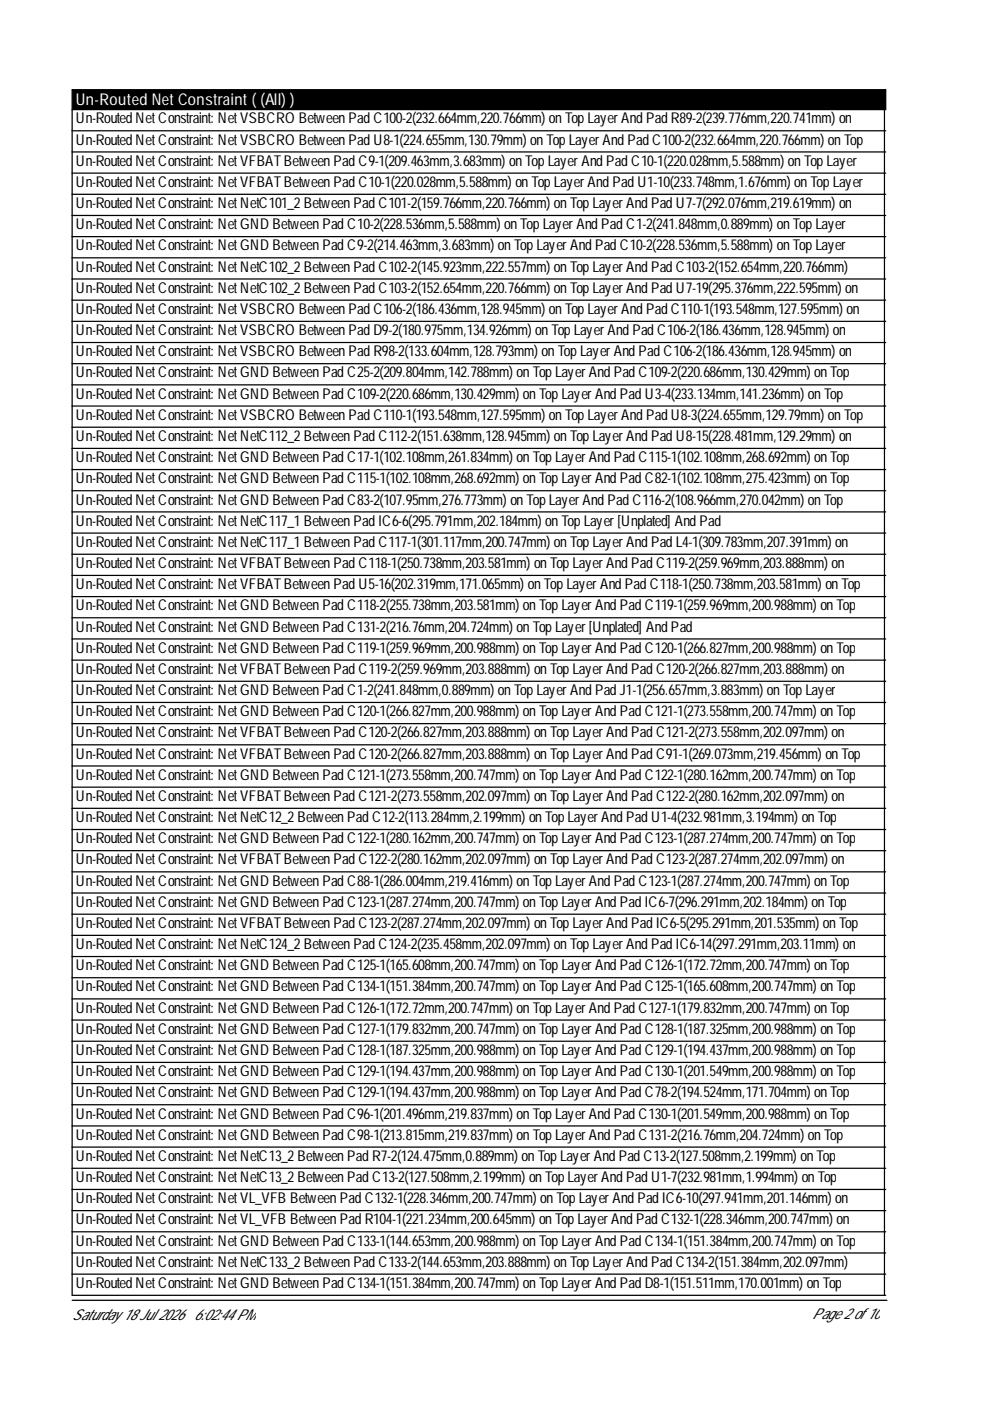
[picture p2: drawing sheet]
<svg xmlns="http://www.w3.org/2000/svg" width="210mm" height="297mm" viewBox="0 0 210 297" stroke-linecap="round" stroke-linejoin="round" font-family="sans-serif">
<defs><g id="words">
<text font-size="3.4" fill="#fff" x="16.1" y="22.2">Un-Routed NetConstraint( (All) )</text>
<g font-size="3.2">
<text x="16.1" y="26.2">Un-RoutedNetConstraint: NetVSBCRO BetweenPadC100-2(232.664mm,220.766mm) onTopLayerAndPadR89-2(239.776mm,220.741mm) on</text>
<text x="16.1" y="30.7">Un-RoutedNetConstraint: NetVSBCRO BetweenPadU8-1(224.655mm,130.79mm) onTopLayerAndPadC100-2(232.664mm,220.766mm) onTop</text>
<text x="16.1" y="35.1">Un-RoutedNetConstraint: NetVFBATBetweenPadC9-1(209.463mm,3.683mm) onTopLayerAndPadC10-1(220.028mm,5.588mm) onTopLayer</text>
<text x="16.1" y="39.6">Un-RoutedNetConstraint: NetVFBATBetweenPadC10-1(220.028mm,5.588mm) onTopLayerAndPadU1-10(233.748mm,1.676mm) onTopLayer</text>
<text x="16.1" y="44.1">Un-RoutedNetConstraint: NetNetC101_2BetweenPadC101-2(159.766mm,220.766mm) onTopLayerAndPadU7-7(292.076mm,219.619mm) on</text>
<text x="16.1" y="48.6">Un-RoutedNetConstraint: NetGND BetweenPadC10-2(228.536mm,5.588mm) onTopLayerAndPadC1-2(241.848mm,0.889mm) onTopLayer</text>
<text x="16.1" y="53.1">Un-RoutedNetConstraint: NetGND BetweenPadC9-2(214.463mm,3.683mm) onTopLayerAndPadC10-2(228.536mm,5.588mm) onTopLayer</text>
<text x="16.1" y="57.6">Un-RoutedNetConstraint: NetNetC102_2BetweenPadC102-2(145.923mm,222.557mm) onTopLayerAndPadC103-2(152.654mm,220.766mm)</text>
<text x="16.1" y="62.1">Un-RoutedNetConstraint: NetNetC102_2BetweenPadC103-2(152.654mm,220.766mm) onTopLayerAndPadU7-19(295.376mm,222.595mm) on</text>
<text x="16.1" y="66.6">Un-RoutedNetConstraint: NetVSBCRO BetweenPadC106-2(186.436mm,128.945mm) onTopLayerAndPadC110-1(193.548mm,127.595mm) on</text>
<text x="16.1" y="71.1">Un-RoutedNetConstraint: NetVSBCRO BetweenPadD9-2(180.975mm,134.926mm) onTopLayerAndPadC106-2(186.436mm,128.945mm) on</text>
<text x="16.1" y="75.5">Un-RoutedNetConstraint: NetVSBCRO BetweenPadR98-2(133.604mm,128.793mm) onTopLayerAndPadC106-2(186.436mm,128.945mm) on</text>
<text x="16.1" y="80">Un-RoutedNetConstraint: NetGND BetweenPadC25-2(209.804mm,142.788mm) onTopLayerAndPadC109-2(220.686mm,130.429mm) onTop</text>
<text x="16.1" y="84.5">Un-RoutedNetConstraint: NetGND BetweenPadC109-2(220.686mm,130.429mm) onTopLayerAndPadU3-4(233.134mm,141.236mm) onTop</text>
<text x="16.1" y="89">Un-RoutedNetConstraint: NetVSBCRO BetweenPadC110-1(193.548mm,127.595mm) onTopLayerAndPadU8-3(224.655mm,129.79mm) onTop</text>
<text x="16.1" y="93.5">Un-RoutedNetConstraint: NetNetC112_2BetweenPadC112-2(151.638mm,128.945mm) onTopLayerAndPadU8-15(228.481mm,129.29mm) on</text>
<text x="16.1" y="98">Un-RoutedNetConstraint: NetGND BetweenPadC17-1(102.108mm,261.834mm) onTopLayerAndPadC115-1(102.108mm,268.692mm) onTop</text>
<text x="16.1" y="102.5">Un-RoutedNetConstraint: NetGND BetweenPadC115-1(102.108mm,268.692mm) onTopLayerAndPadC82-1(102.108mm,275.423mm) onTop</text>
<text x="16.1" y="107">Un-RoutedNetConstraint: NetGND BetweenPadC83-2(107.95mm,276.773mm) onTopLayerAndPadC116-2(108.966mm,270.042mm) onTop</text>
<text x="16.1" y="111.5">Un-RoutedNetConstraint: NetNetC117_1 BetweenPadIC6-6(295.791mm,202.184mm) onTopLayer[Unplated] AndPad</text>
<text x="16.1" y="115.9">Un-RoutedNetConstraint: NetNetC117_1 BetweenPadC117-1(301.117mm,200.747mm) onTopLayerAndPadL4-1(309.783mm,207.391mm) on</text>
<text x="16.1" y="120.4">Un-RoutedNetConstraint: NetVFBATBetweenPadC118-1(250.738mm,203.581mm) onTopLayerAndPadC119-2(259.969mm,203.888mm) on</text>
<text x="16.1" y="124.9">Un-RoutedNetConstraint: NetVFBATBetweenPadU5-16(202.319mm,171.065mm) onTopLayerAndPadC118-1(250.738mm,203.581mm) onTop</text>
<text x="16.1" y="129.4">Un-RoutedNetConstraint: NetGND BetweenPadC118-2(255.738mm,203.581mm) onTopLayerAndPadC119-1(259.969mm,200.988mm) onTop</text>
<text x="16.1" y="133.9">Un-RoutedNetConstraint: NetGND BetweenPadC131-2(216.76mm,204.724mm) onTopLayer[Unplated] AndPad</text>
<text x="16.1" y="138.4">Un-RoutedNetConstraint: NetGND BetweenPadC119-1(259.969mm,200.988mm) onTopLayerAndPadC120-1(266.827mm,200.988mm) onTop</text>
<text x="16.1" y="142.9">Un-RoutedNetConstraint: NetVFBATBetweenPadC119-2(259.969mm,203.888mm) onTopLayerAndPadC120-2(266.827mm,203.888mm) on</text>
<text x="16.1" y="147.4">Un-RoutedNetConstraint: NetGND BetweenPadC1-2(241.848mm,0.889mm) onTopLayerAndPadJ1-1(256.657mm,3.883mm) onTopLayer</text>
<text x="16.1" y="151.9">Un-RoutedNetConstraint: NetGND BetweenPadC120-1(266.827mm,200.988mm) onTopLayerAndPadC121-1(273.558mm,200.747mm) onTop</text>
<text x="16.1" y="156.3">Un-RoutedNetConstraint: NetVFBATBetweenPadC120-2(266.827mm,203.888mm) onTopLayerAndPadC121-2(273.558mm,202.097mm) on</text>
<text x="16.1" y="160.8">Un-RoutedNetConstraint: NetVFBATBetweenPadC120-2(266.827mm,203.888mm) onTopLayerAndPadC91-1(269.073mm,219.456mm) onTop</text>
<text x="16.1" y="165.3">Un-RoutedNetConstraint: NetGND BetweenPadC121-1(273.558mm,200.747mm) onTopLayerAndPadC122-1(280.162mm,200.747mm) onTop</text>
<text x="16.1" y="169.8">Un-RoutedNetConstraint: NetVFBATBetweenPadC121-2(273.558mm,202.097mm) onTopLayerAndPadC122-2(280.162mm,202.097mm) on</text>
<text x="16.1" y="174.3">Un-RoutedNetConstraint: NetNetC12_2BetweenPadC12-2(113.284mm,2.199mm) onTopLayerAndPadU1-4(232.981mm,3.194mm) onTop</text>
<text x="16.1" y="178.8">Un-RoutedNetConstraint: NetGND BetweenPadC122-1(280.162mm,200.747mm) onTopLayerAndPadC123-1(287.274mm,200.747mm) onTop</text>
<text x="16.1" y="183.3">Un-RoutedNetConstraint: NetVFBATBetweenPadC122-2(280.162mm,202.097mm) onTopLayerAndPadC123-2(287.274mm,202.097mm) on</text>
<text x="16.1" y="187.8">Un-RoutedNetConstraint: NetGND BetweenPadC88-1(286.004mm,219.416mm) onTopLayerAndPadC123-1(287.274mm,200.747mm) onTop</text>
<text x="16.1" y="192.3">Un-RoutedNetConstraint: NetGND BetweenPadC123-1(287.274mm,200.747mm) onTopLayerAndPadIC6-7(296.291mm,202.184mm) onTop</text>
<text x="16.1" y="196.7">Un-RoutedNetConstraint: NetVFBATBetweenPadC123-2(287.274mm,202.097mm) onTopLayerAndPadIC6-5(295.291mm,201.535mm) onTop</text>
<text x="16.1" y="201.2">Un-RoutedNetConstraint: NetNetC124_2BetweenPadC124-2(235.458mm,202.097mm) onTopLayerAndPadIC6-14(297.291mm,203.11mm) on</text>
<text x="16.1" y="205.7">Un-RoutedNetConstraint: NetGND BetweenPadC125-1(165.608mm,200.747mm) onTopLayerAndPadC126-1(172.72mm,200.747mm) onTop</text>
<text x="16.1" y="210.2">Un-RoutedNetConstraint: NetGND BetweenPadC134-1(151.384mm,200.747mm) onTopLayerAndPadC125-1(165.608mm,200.747mm) onTop</text>
<text x="16.1" y="214.7">Un-RoutedNetConstraint: NetGND BetweenPadC126-1(172.72mm,200.747mm) onTopLayerAndPadC127-1(179.832mm,200.747mm) onTop</text>
<text x="16.1" y="219.2">Un-RoutedNetConstraint: NetGND BetweenPadC127-1(179.832mm,200.747mm) onTopLayerAndPadC128-1(187.325mm,200.988mm) onTop</text>
<text x="16.1" y="223.7">Un-RoutedNetConstraint: NetGND BetweenPadC128-1(187.325mm,200.988mm) onTopLayerAndPadC129-1(194.437mm,200.988mm) onTop</text>
<text x="16.1" y="228.2">Un-RoutedNetConstraint: NetGND BetweenPadC129-1(194.437mm,200.988mm) onTopLayerAndPadC130-1(201.549mm,200.988mm) onTop</text>
<text x="16.1" y="232.7">Un-RoutedNetConstraint: NetGND BetweenPadC129-1(194.437mm,200.988mm) onTopLayerAndPadC78-2(194.524mm,171.704mm) onTop</text>
<text x="16.1" y="237.2">Un-RoutedNetConstraint: NetGND BetweenPadC96-1(201.496mm,219.837mm) onTopLayerAndPadC130-1(201.549mm,200.988mm) onTop</text>
<text x="16.1" y="241.6">Un-RoutedNetConstraint: NetGND BetweenPadC98-1(213.815mm,219.837mm) onTopLayerAndPadC131-2(216.76mm,204.724mm) onTop</text>
<text x="16.1" y="246.1">Un-RoutedNetConstraint: NetNetC13_2BetweenPadR7-2(124.475mm,0.889mm) onTopLayerAndPadC13-2(127.508mm,2.199mm) onTop</text>
<text x="16.1" y="250.6">Un-RoutedNetConstraint: NetNetC13_2BetweenPadC13-2(127.508mm,2.199mm) onTopLayerAndPadU1-7(232.981mm,1.994mm) onTop</text>
<text x="16.1" y="255.1">Un-RoutedNetConstraint: NetVL_VFB BetweenPadC132-1(228.346mm,200.747mm) onTopLayerAndPadIC6-10(297.941mm,201.146mm) on</text>
<text x="16.1" y="259.6">Un-RoutedNetConstraint: NetVL_VFB BetweenPadR104-1(221.234mm,200.645mm) onTopLayerAndPadC132-1(228.346mm,200.747mm) on</text>
<text x="16.1" y="264.1">Un-RoutedNetConstraint: NetGND BetweenPadC133-1(144.653mm,200.988mm) onTopLayerAndPadC134-1(151.384mm,200.747mm) onTop</text>
<text x="16.1" y="268.6">Un-RoutedNetConstraint: NetNetC133_2BetweenPadC133-2(144.653mm,203.888mm) onTopLayerAndPadC134-2(151.384mm,202.097mm)</text>
<text x="16.1" y="273.1">Un-RoutedNetConstraint: NetGND BetweenPadC134-1(151.384mm,200.747mm) onTopLayerAndPadD8-1(151.511mm,170.001mm) onTop</text>
<text x="15.3" y="279.9">Saturday18Jul 2026</text>
<text x="41.2" y="279.9">6:02:44PM</text>
<text x="172.2" y="279.6">Page2of10</text>
</g>
</g></defs>
<path d="M15.3 19h172.5v4.2h-172.5z" fill="#000" stroke="#000" stroke-width=".26"/>
<g fill="none" stroke="#000" stroke-width=".26">
<path d="M15.3 27.7h172.5M15.3 23.2v251.4h172.5M15.3 32.2h172.5M15.3 36.7h172.5M187.5 23.2v251.4M15.3 41.2h172.5M15.3 45.7h172.5M15.3 50.2h172.5M15.3 54.7h172.5M15.3 59.2h172.5M15.3 63.6h172.5M15.3 68.1h172.5"/>
<path d="M15.3 72.6h172.5M15.3 77.1h172.5M15.3 81.6h172.5M15.3 86.1h172.5M15.3 90.6h172.5M15.3 95.1h172.5M15.3 99.6h172.5M15.3 104h172.5M15.3 108.5h172.5M15.3 113h172.5M15.3 117.5h172.5M15.3 122h172.5"/>
<path d="M15.3 126.5h172.5M15.3 131h172.5M15.3 135.5h172.5M15.3 140h172.5M15.3 144.4h172.5M15.3 148.9h172.5M15.3 153.4h172.5M15.3 157.9h172.5M15.3 162.4h172.5M15.3 166.9h172.5M15.3 171.4h172.5M15.3 175.9h172.5"/>
<path d="M15.3 180.4h172.5M15.3 184.8h172.5M15.3 189.3h172.5M15.3 193.8h172.5M15.3 198.3h172.5M15.3 202.8h172.5M15.3 207.3h172.5M15.3 211.8h172.5M15.3 216.3h172.5M15.3 220.8h172.5M15.3 225.3h172.5M15.3 229.7h172.5"/>
<path d="M15.3 234.2h172.5M15.3 238.7h172.5M15.3 243.2h172.5M15.3 247.7h172.5M15.3 252.2h172.5M15.3 256.7h172.5M15.3 261.2h172.5M15.3 265.7h172.5M15.3 270.1h172.5M15.3 275.7h172.8"/>
</g>
<use href="#words"/>
</svg>
